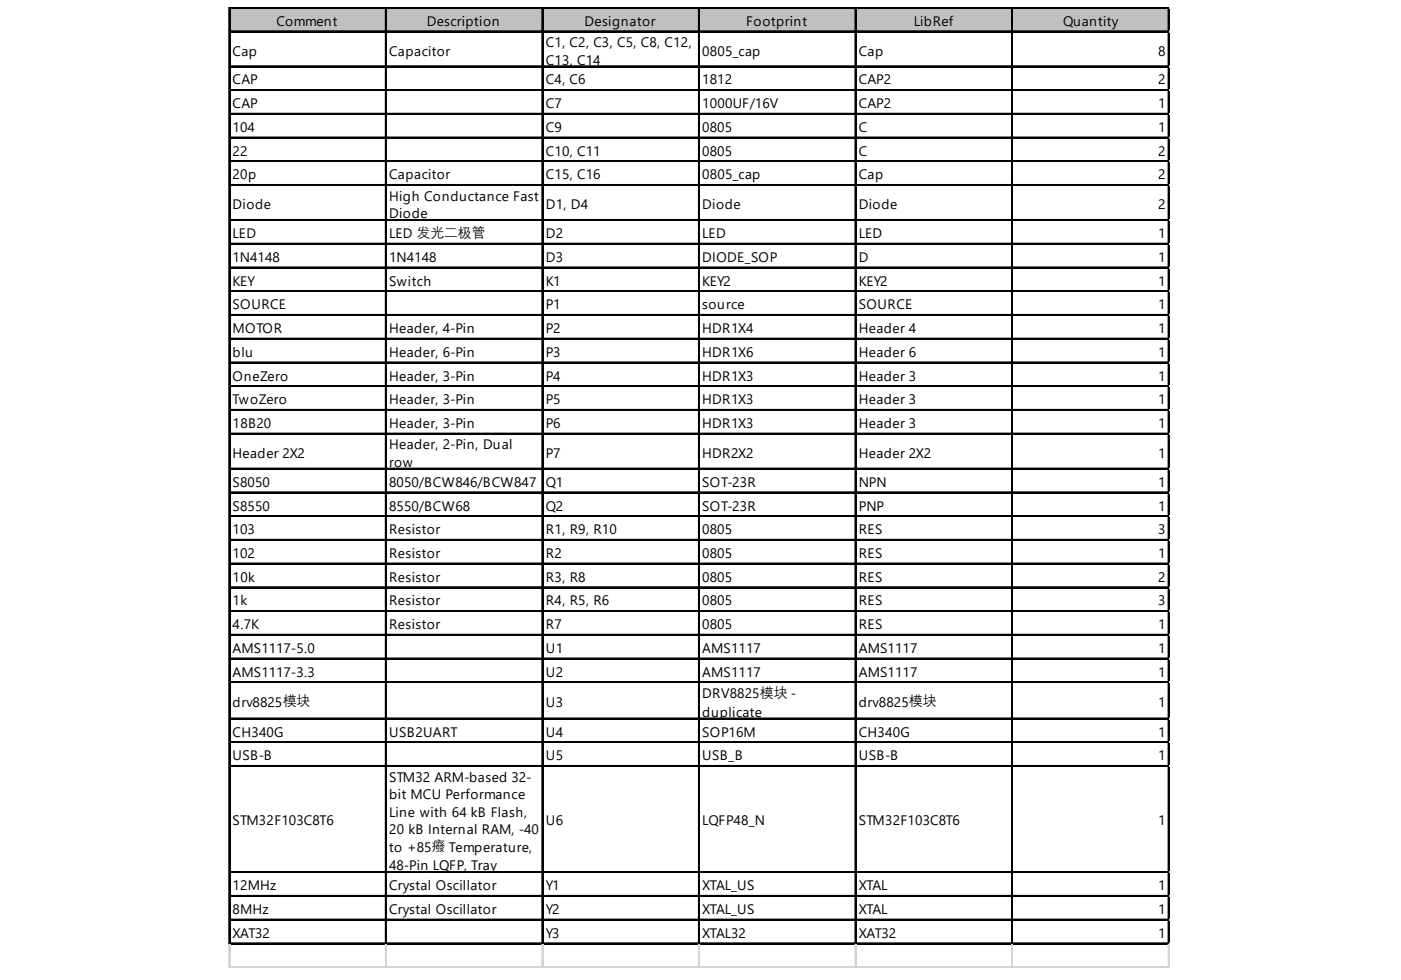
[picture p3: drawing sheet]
<svg xmlns="http://www.w3.org/2000/svg" width="289mm" height="202mm" viewBox="0 0 289 202" stroke-linecap="round" stroke-linejoin="round" font-family="sans-serif">
<defs><g id="words">
<g font-size="2.8">
<text x="57" y="5.3">Comment</text>
<text x="88" y="5.3">Description</text>
<text x="120.6" y="5.3">Designator</text>
<text x="153.9" y="5.3">Footprint</text>
<text x="188.5" y="5.3">LibRef</text>
<text x="219.2" y="5.3">Quantity</text>
<text x="48" y="11.5">Cap</text>
<text x="80.3" y="11.5">Capacitor</text>
<text x="112.6" y="9.7">C1, C2, C3, C5, C8, C12,</text>
<text x="144.8" y="11.5">0805_cap</text>
<text x="177.1" y="11.5">Cap</text>
<text x="238.9" y="11.5">8</text>
<text x="48" y="17.4">CAP</text>
<text x="112.6" y="13.3">C13, C14</text>
<text x="112.6" y="17.4">C4, C6</text>
<text x="144.8" y="17.4">1812</text>
<text x="177.1" y="17.4">CAP2</text>
<text x="238.9" y="17.4">2</text>
<text x="48" y="22.3">CAP</text>
<text x="112.6" y="22.3">C7</text>
<text x="144.8" y="22.3">1000UF/16V</text>
<text x="177.1" y="22.3">CAP2</text>
<text x="238.9" y="22.3">1</text>
<text x="48" y="27.2">104</text>
<text x="112.6" y="27.2">C9</text>
<text x="144.8" y="27.2">0805</text>
<text x="177.1" y="27.2">C</text>
<text x="238.9" y="27.2">1</text>
<text x="48" y="32.1">22</text>
<text x="112.6" y="32.1">C10, C11</text>
<text x="144.8" y="32.1">0805</text>
<text x="177.1" y="32.1">C</text>
<text x="238.9" y="32.1">2</text>
<text x="48" y="37">20p</text>
<text x="80.3" y="37">Capacitor</text>
<text x="80.3" y="41.4">High Conductance Fast</text>
<text x="112.6" y="37">C15, C16</text>
<text x="144.8" y="37">0805_cap</text>
<text x="177.1" y="37">Cap</text>
<text x="238.9" y="37">2</text>
<text x="48" y="43.2">Diode</text>
<text x="80.3" y="45">Diode</text>
<text x="112.6" y="43.2">D1, D4</text>
<text x="144.8" y="43.2">Diode</text>
<text x="177.1" y="43.2">Diode</text>
<text x="238.9" y="43.2">2</text>
<text x="48" y="49.1">LED</text>
<text x="80.3" y="49.1">LED 发光二极管</text>
<text x="112.6" y="49.1">D2</text>
<text x="144.8" y="49.1">LED</text>
<text x="177.1" y="49.1">LED</text>
<text x="238.9" y="49.1">1</text>
<text x="48" y="54">1N4148</text>
<text x="48" y="58.9">KEY</text>
<text x="80.3" y="54">1N4148</text>
<text x="80.3" y="58.9">Switch</text>
<text x="112.6" y="54">D3</text>
<text x="112.6" y="58.9">K1</text>
<text x="144.8" y="54">DIODE_SOP</text>
<text x="144.8" y="58.9">KEY2</text>
<text x="177.1" y="54">D</text>
<text x="177.1" y="58.9">KEY2</text>
<text x="238.9" y="54">1</text>
<text x="238.9" y="58.9">1</text>
<text x="48" y="63.8">SOURCE</text>
<text x="112.6" y="63.8">P1</text>
<text x="144.8" y="63.8">source</text>
<text x="177.1" y="63.8">SOURCE</text>
<text x="238.9" y="63.8">1</text>
<text x="48" y="68.7">MOTOR</text>
<text x="80.3" y="68.7">Header, 4-Pin</text>
<text x="112.6" y="68.7">P2</text>
<text x="144.8" y="68.7">HDR1X4</text>
<text x="177.1" y="68.7">Header 4</text>
<text x="238.9" y="68.7">1</text>
<text x="48" y="73.6">blu</text>
<text x="80.3" y="73.6">Header, 6-Pin</text>
<text x="112.6" y="73.6">P3</text>
<text x="144.8" y="73.6">HDR1X6</text>
<text x="177.1" y="73.6">Header 6</text>
<text x="238.9" y="73.6">1</text>
<text x="48" y="78.5">OneZero</text>
<text x="48" y="83.4">TwoZero</text>
<text x="80.3" y="78.5">Header, 3-Pin</text>
<text x="80.3" y="83.4">Header, 3-Pin</text>
<text x="112.6" y="78.5">P4</text>
<text x="112.6" y="83.4">P5</text>
<text x="144.8" y="78.5">HDR1X3</text>
<text x="144.8" y="83.4">HDR1X3</text>
<text x="177.1" y="78.5">Header 3</text>
<text x="177.1" y="83.4">Header 3</text>
<text x="238.9" y="78.5">1</text>
<text x="238.9" y="83.4">1</text>
<text x="48" y="88.3">18B20</text>
<text x="80.3" y="88.3">Header, 3-Pin</text>
<text x="112.6" y="88.3">P6</text>
<text x="144.8" y="88.3">HDR1X3</text>
<text x="177.1" y="88.3">Header 3</text>
<text x="238.9" y="88.3">1</text>
<text x="48" y="94.5">Header 2X2</text>
<text x="80.3" y="92.7">Header, 2-Pin, Dual</text>
<text x="112.6" y="94.5">P7</text>
<text x="144.8" y="94.5">HDR2X2</text>
<text x="177.1" y="94.5">Header 2X2</text>
<text x="238.9" y="94.5">1</text>
<text x="48" y="100.4">S8050</text>
<text x="80.3" y="96.3">row</text>
<text x="80.3" y="100.4">8050/BCW846/BCW847</text>
<text x="112.6" y="100.4">Q1</text>
<text x="144.8" y="100.4">SOT-23R</text>
<text x="177.1" y="100.4">NPN</text>
<text x="238.9" y="100.4">1</text>
<text x="48" y="105.3">S8550</text>
<text x="80.3" y="105.3">8550/BCW68</text>
<text x="112.6" y="105.3">Q2</text>
<text x="144.8" y="105.3">SOT-23R</text>
<text x="177.1" y="105.3">PNP</text>
<text x="238.9" y="105.3">1</text>
<text x="48" y="110.2">103</text>
<text x="80.3" y="110.2">Resistor</text>
<text x="112.6" y="110.2">R1, R9, R10</text>
<text x="144.8" y="110.2">0805</text>
<text x="177.1" y="110.2">RES</text>
<text x="238.9" y="110.2">3</text>
<text x="48" y="115.1">102</text>
<text x="48" y="120">10k</text>
<text x="80.3" y="115.1">Resistor</text>
<text x="80.3" y="120">Resistor</text>
<text x="112.6" y="115.1">R2</text>
<text x="112.6" y="120">R3, R8</text>
<text x="144.8" y="115.1">0805</text>
<text x="144.8" y="120">0805</text>
<text x="177.1" y="115.1">RES</text>
<text x="177.1" y="120">RES</text>
<text x="238.9" y="115.1">1</text>
<text x="238.9" y="120">2</text>
<text x="48" y="124.9">1k</text>
<text x="80.3" y="124.9">Resistor</text>
<text x="112.6" y="124.9">R4, R5, R6</text>
<text x="144.8" y="124.9">0805</text>
<text x="177.1" y="124.9">RES</text>
<text x="238.9" y="124.9">3</text>
<text x="48" y="129.8">4.7K</text>
<text x="80.3" y="129.8">Resistor</text>
<text x="112.6" y="129.8">R7</text>
<text x="144.8" y="129.8">0805</text>
<text x="177.1" y="129.8">RES</text>
<text x="238.9" y="129.8">1</text>
<text x="48" y="134.7">AMS1117-5.0</text>
<text x="112.6" y="134.7">U1</text>
<text x="144.8" y="134.7">AMS1117</text>
<text x="177.1" y="134.7">AMS1117</text>
<text x="238.9" y="134.7">1</text>
<text x="48" y="139.6">AMS1117-3.3</text>
<text x="112.6" y="139.6">U2</text>
<text x="144.8" y="139.6">AMS1117</text>
<text x="144.8" y="144">DRV8825模块 -</text>
<text x="177.1" y="139.6">AMS1117</text>
<text x="238.9" y="139.6">1</text>
<text x="48" y="145.8">drv8825模块</text>
<text x="112.6" y="145.8">U3</text>
<text x="144.8" y="147.8">duplicate</text>
<text x="177.1" y="145.8">drv8825模块</text>
<text x="238.9" y="145.8">1</text>
<text x="48" y="152">CH340G</text>
<text x="80.3" y="152">USB2UART</text>
<text x="112.6" y="152">U4</text>
<text x="144.8" y="152">SOP16M</text>
<text x="177.1" y="152">CH340G</text>
<text x="238.9" y="152">1</text>
<text x="48" y="156.8">USB-B</text>
<text x="80.3" y="161.2">STM32 ARM-based 32-</text>
<text x="112.6" y="156.8">U5</text>
<text x="144.8" y="156.8">USB_B</text>
<text x="177.1" y="156.8">USB-B</text>
<text x="238.9" y="156.8">1</text>
<text x="80.3" y="164.8">bit MCU Performance</text>
<text x="48" y="170.2">STM32F103C8T6</text>
<text x="80.3" y="168.4">Line with 64 kB Flash,</text>
<text x="80.3" y="172.1">20 kB Internal RAM, -40</text>
<text x="112.6" y="170.2">U6</text>
<text x="144.8" y="170.2">LQFP48_N</text>
<text x="177.1" y="170.2">STM32F103C8T6</text>
<text x="238.9" y="170.2">1</text>
<text x="80.3" y="175.7">to +85癈 Temperature,</text>
<text x="80.3" y="179.5">48-Pin LQFP, Tray</text>
<text x="48" y="183.6">12MHz</text>
<text x="80.3" y="183.6">Crystal Oscillator</text>
<text x="112.6" y="183.6">Y1</text>
<text x="144.8" y="183.6">XTAL_US</text>
<text x="177.1" y="183.6">XTAL</text>
<text x="238.9" y="183.6">1</text>
<text x="48" y="188.5">8MHz</text>
<text x="80.3" y="188.5">Crystal Oscillator</text>
<text x="112.6" y="188.5">Y2</text>
<text x="144.8" y="188.5">XTAL_US</text>
<text x="177.1" y="188.5">XTAL</text>
<text x="238.9" y="188.5">1</text>
<text x="48" y="193.4">XAT32</text>
<text x="112.6" y="193.4">Y3</text>
<text x="144.8" y="193.4">XTAL32</text>
<text x="177.1" y="193.4">XAT32</text>
<text x="238.9" y="193.4">1</text>
</g>
</g></defs>
<path d="M47.4 1.7h193.8v4.9h-193.8z" fill="#c0c0c0"/>
<g fill="none" stroke="#000" stroke-width=".26">
<path d="M47.2 1.5v193.3M47.3 1.5v193.3M47.5 1.5h193.7M47.5 1.6h193.7M47.5 6.4h193.7M47.5 6.5h193.7M47.5 13.6h193.7M47.5 13.7h193.7M47.5 18.5h193.7M47.5 18.6h193.7M79.5 1.7v193.1M79.6 1.7v193.1"/>
<path d="M111.8 1.7v193.1M111.9 1.7v193.1M144.1 1.7v193.1M144.2 1.7v193.1M176.3 1.7v193.1M176.5 1.7v193.1M208.6 1.7v193.1M208.8 1.7v193.1M240.9 1.7v193.1M241.1 1.7v193.1M47.5 23.4h193.7M47.5 23.5h193.7"/>
<path d="M47.5 28.3h193.7M47.5 28.4h193.7M47.5 33.2h193.7M47.5 33.3h193.7M47.5 38.1h193.7M47.5 38.2h193.7M47.5 45.3h193.7M47.5 45.4h193.7M47.5 50.2h193.7M47.5 50.3h193.7M47.5 55.1h193.7M47.5 55.2h193.7"/>
<path d="M47.5 60h193.7M47.5 60.1h193.7M47.5 64.9h193.7M47.5 65h193.7M47.5 69.8h193.7M47.5 69.9h193.7M47.5 74.7h193.7M47.5 74.8h193.7M47.5 79.6h193.7M47.5 79.7h193.7M47.5 84.5h193.7M47.5 84.6h193.7"/>
<path d="M47.5 89.4h193.7M47.5 89.5h193.7M47.5 96.6h193.7M47.5 96.7h193.7M47.5 101.5h193.7M47.5 101.6h193.7M47.5 106.4h193.7M47.5 106.5h193.7M47.5 111.3h193.7M47.5 111.4h193.7M47.5 116.2h193.7M47.5 116.3h193.7"/>
<path d="M47.5 121.1h193.7M47.5 121.2h193.7M47.5 126h193.7M47.5 126.1h193.7M47.5 130.9h193.7M47.5 131h193.7M47.5 135.7h193.7M47.5 135.9h193.7M47.5 140.6h193.7M47.5 140.8h193.7M47.5 148.1h193.7M47.5 148.2h193.7"/>
<path d="M47.5 153h193.7M47.5 153.1h193.7M47.5 157.9h193.7M47.5 158h193.7M47.5 179.8h193.7M47.5 179.9h193.7M47.5 184.7h193.7M47.5 184.8h193.7M47.5 189.6h193.7M47.5 189.7h193.7M47.5 194.5h193.7M47.5 194.6h193.7"/>
</g>
<g fill="none" stroke="#d4d4d4" stroke-width=".26">
<path d="M241.2 1.5h.1M47.2 194.8v4.9M47.3 194.8v4.9M79.5 194.8v4.9M79.6 194.8v4.9M111.8 194.8v4.9M111.9 194.8v4.9M144.1 194.8v4.9M144.2 194.8v4.9M176.3 194.8v4.9M176.5 194.8v4.9M208.6 194.8v4.9"/>
<path d="M208.8 194.8v4.9M240.9 194.8v4.9M241.1 194.8v4.9"/>
</g>
<path d="M241.2 1.5v.2z" fill="#d4d4d4"/>
<path d="M241.2 6.4h.1" fill="none" stroke="#d4d4d4" stroke-width=".26"/>
<path d="M241.2 6.4v.2z" fill="#d4d4d4"/>
<path d="M241.2 13.6h.1" fill="none" stroke="#d4d4d4" stroke-width=".26"/>
<path d="M241.2 13.6v.3z" fill="#d4d4d4"/>
<path d="M241.2 18.5h.1" fill="none" stroke="#d4d4d4" stroke-width=".26"/>
<path d="M241.2 18.5v.3z" fill="#d4d4d4"/>
<path d="M241.2 23.4h.1" fill="none" stroke="#d4d4d4" stroke-width=".26"/>
<path d="M241.2 23.4v.2z" fill="#d4d4d4"/>
<path d="M241.2 28.3h.1" fill="none" stroke="#d4d4d4" stroke-width=".26"/>
<path d="M241.2 28.3v.2z" fill="#d4d4d4"/>
<path d="M241.2 33.2h.1" fill="none" stroke="#d4d4d4" stroke-width=".26"/>
<path d="M241.2 33.2v.2z" fill="#d4d4d4"/>
<path d="M241.2 38.1h.1" fill="none" stroke="#d4d4d4" stroke-width=".26"/>
<path d="M241.2 38.1v.2z" fill="#d4d4d4"/>
<path d="M241.2 45.3h.1" fill="none" stroke="#d4d4d4" stroke-width=".26"/>
<path d="M241.2 45.3v.3z" fill="#d4d4d4"/>
<path d="M241.2 50.2h.1" fill="none" stroke="#d4d4d4" stroke-width=".26"/>
<path d="M241.2 50.2v.2z" fill="#d4d4d4"/>
<path d="M241.2 55.1h.1" fill="none" stroke="#d4d4d4" stroke-width=".26"/>
<path d="M241.2 55.1v.2z" fill="#d4d4d4"/>
<path d="M241.2 60h.1" fill="none" stroke="#d4d4d4" stroke-width=".26"/>
<path d="M241.2 60v.2z" fill="#d4d4d4"/>
<path d="M241.2 64.9h.1" fill="none" stroke="#d4d4d4" stroke-width=".26"/>
<path d="M241.2 64.9v.2z" fill="#d4d4d4"/>
<path d="M241.2 69.8h.1" fill="none" stroke="#d4d4d4" stroke-width=".26"/>
<path d="M241.2 69.8v.2z" fill="#d4d4d4"/>
<path d="M241.2 74.7h.1" fill="none" stroke="#d4d4d4" stroke-width=".26"/>
<path d="M241.2 74.7v.2z" fill="#d4d4d4"/>
<path d="M241.2 79.6h.1" fill="none" stroke="#d4d4d4" stroke-width=".26"/>
<path d="M241.2 79.6v.2z" fill="#d4d4d4"/>
<path d="M241.2 84.5h.1" fill="none" stroke="#d4d4d4" stroke-width=".26"/>
<path d="M241.2 84.5v.2z" fill="#d4d4d4"/>
<path d="M241.2 89.4h.1" fill="none" stroke="#d4d4d4" stroke-width=".26"/>
<path d="M241.2 89.4v.2z" fill="#d4d4d4"/>
<path d="M241.2 96.6h.1" fill="none" stroke="#d4d4d4" stroke-width=".26"/>
<path d="M241.2 96.6v.2z" fill="#d4d4d4"/>
<path d="M241.2 101.5h.1" fill="none" stroke="#d4d4d4" stroke-width=".26"/>
<path d="M241.2 101.5v.2z" fill="#d4d4d4"/>
<path d="M241.2 106.4h.1" fill="none" stroke="#d4d4d4" stroke-width=".26"/>
<path d="M241.2 106.4v.2z" fill="#d4d4d4"/>
<path d="M241.2 111.3h.1" fill="none" stroke="#d4d4d4" stroke-width=".26"/>
<path d="M241.2 111.3v.2z" fill="#d4d4d4"/>
<path d="M241.2 116.2h.1" fill="none" stroke="#d4d4d4" stroke-width=".26"/>
<path d="M241.2 116.2v.2z" fill="#d4d4d4"/>
<path d="M241.2 121.1h.1" fill="none" stroke="#d4d4d4" stroke-width=".26"/>
<path d="M241.2 121.1v.2z" fill="#d4d4d4"/>
<path d="M241.2 126h.1" fill="none" stroke="#d4d4d4" stroke-width=".26"/>
<path d="M241.2 126v.2z" fill="#d4d4d4"/>
<path d="M241.2 130.9h.1" fill="none" stroke="#d4d4d4" stroke-width=".26"/>
<path d="M241.2 130.9v.2z" fill="#d4d4d4"/>
<path d="M241.2 135.7h.1" fill="none" stroke="#d4d4d4" stroke-width=".26"/>
<path d="M241.2 135.7v.3z" fill="#d4d4d4"/>
<path d="M241.2 140.6h.1" fill="none" stroke="#d4d4d4" stroke-width=".26"/>
<path d="M241.2 140.6v.3z" fill="#d4d4d4"/>
<path d="M241.2 148.1h.1" fill="none" stroke="#d4d4d4" stroke-width=".26"/>
<path d="M241.2 148.1v.3z" fill="#d4d4d4"/>
<path d="M241.2 153h.1" fill="none" stroke="#d4d4d4" stroke-width=".26"/>
<path d="M241.2 153v.3z" fill="#d4d4d4"/>
<path d="M241.2 157.9h.1" fill="none" stroke="#d4d4d4" stroke-width=".26"/>
<path d="M241.2 157.9v.3z" fill="#d4d4d4"/>
<path d="M241.2 179.8h.1" fill="none" stroke="#d4d4d4" stroke-width=".26"/>
<path d="M241.2 179.8v.3z" fill="#d4d4d4"/>
<path d="M241.2 184.7h.1" fill="none" stroke="#d4d4d4" stroke-width=".26"/>
<path d="M241.2 184.7v.3z" fill="#d4d4d4"/>
<path d="M241.2 189.6h.1" fill="none" stroke="#d4d4d4" stroke-width=".26"/>
<path d="M241.2 189.6v.3z" fill="#d4d4d4"/>
<path d="M241.2 194.5h.1" fill="none" stroke="#d4d4d4" stroke-width=".26"/>
<path d="M241.2 194.5v.3z" fill="#d4d4d4"/>
<path d="M47.2 199.4h194M47.2 199.5h194" fill="none" stroke="#d4d4d4" stroke-width=".26"/>
<use href="#words"/>
</svg>
